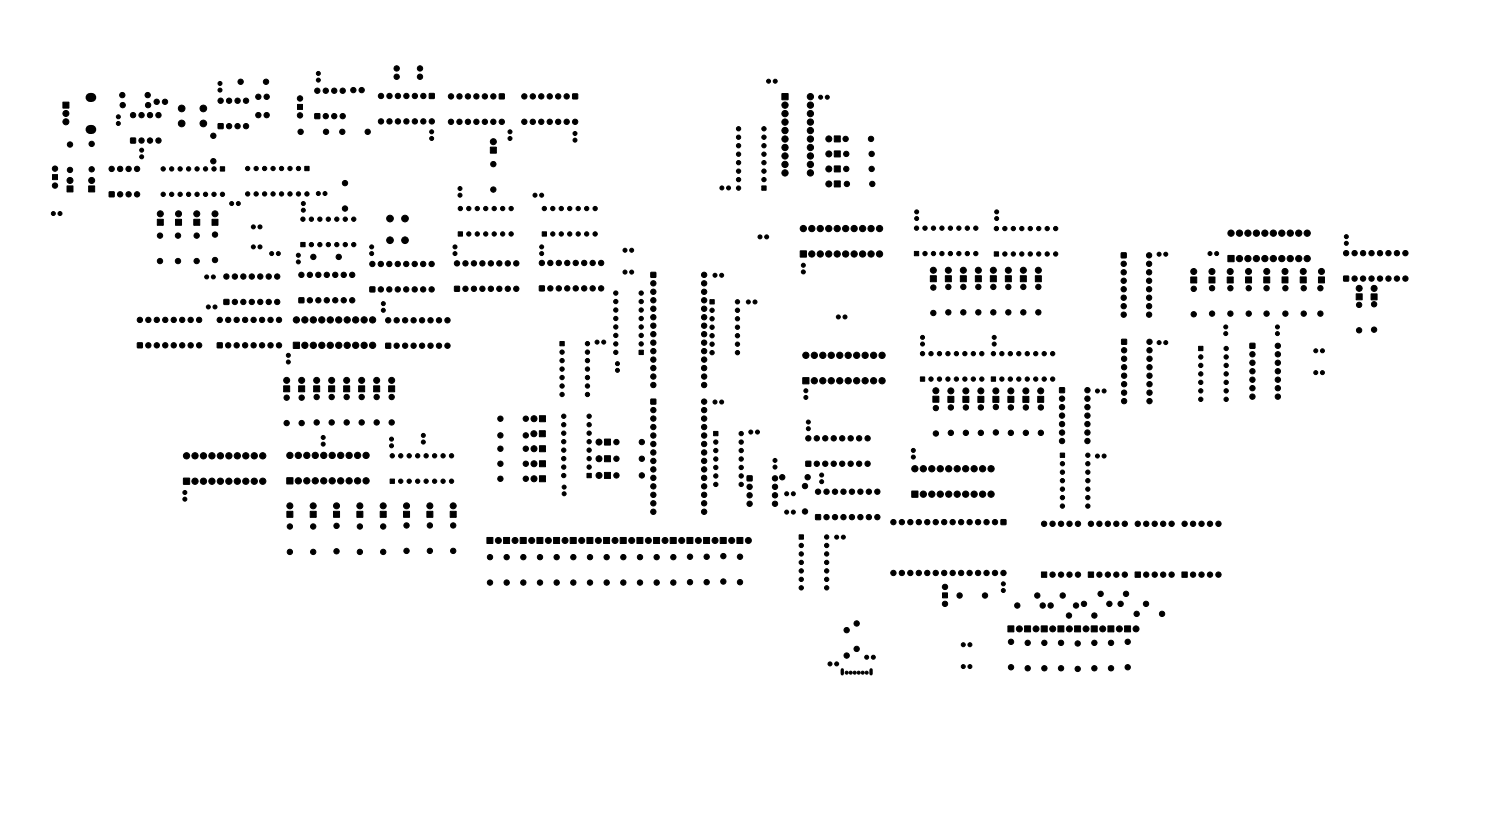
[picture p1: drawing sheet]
<svg xmlns="http://www.w3.org/2000/svg" width="450mm" height="250mm" viewBox="0 0 450 250" stroke-linecap="round" stroke-linejoin="round" font-family="sans-serif">
<g fill="#000" stroke="#000" stroke-width=".3">
<path d="M18.9 30.6h1.8v1.8h-1.8zM65.5 37.1h1.4v1.4h-1.4zM89.3 31.3h1.5v1.5h-1.5zM94.5 34.1h1.4v1.4h-1.4zM128.8 28h1.5v1.5h-1.5zM149.8 28.2h1.5v1.4h-1.5zM171.8 28.2h1.5v1.4h-1.5zM234.6 28.1h1.8v1.8h-1.8zM15.8 52.3h1.4v1.5h-1.4zM20.1 55.7h1.8v1.8h-1.8zM26.6 55.7h1.8v1.8h-1.8zM32.8 57.5h1.4v1.5h-1.4z"/>
<path d="M39.2 41.4h1.4v1.5h-1.4zM66.1 50h1.3v1.3h-1.3zM91.4 49.9h1.3v1.3h-1.3zM147.1 44.1h1.8v1.8h-1.8zM228.5 55.7h1.3v1.3h-1.3zM250.3 45.2h1.8v1.8h-1.8zM250.3 49.7h1.8v1.8h-1.8zM250.3 40.7h1.8v1.8h-1.8zM250.3 54.2h1.8v1.8h-1.8zM47.2 65.7h1.8v1.8h-1.8zM52.7 65.7h1.8v1.8h-1.8zM58.1 65.7h1.8v1.8h-1.8z"/>
<path d="M63.6 65.7h1.8v1.8h-1.8zM90.2 72.7h1.3v1.3h-1.3zM137.5 69.5h1.2v1.3h-1.2zM162.7 69.5h1.2v1.3h-1.2zM240.1 75.2h1.8v1.8h-1.8zM274.3 75.4h1.3v1.3h-1.3zM298.3 75.5h1.3v1.3h-1.3zM336.4 75.8h1.4v1.5h-1.4zM368.4 76.6h1.8v1.8h-1.8zM67.2 89.8h1.4v1.4h-1.4zM89.7 89.3h1.4v1.4h-1.4zM111 86h1.4v1.5h-1.4z"/>
<path d="M136.4 85.8h1.4v1.5h-1.4zM161.8 85.7h1.5v1.5h-1.5zM195.3 81.7h1.4v1.4h-1.4zM213 89.8h1.3v1.3h-1.3zM279.1 82.7h1.8v1.8h-1.8zM283.6 82.7h1.8v1.8h-1.8zM288.1 82.7h1.8v1.8h-1.8zM292.6 82.7h1.8v1.8h-1.8zM297.1 82.7h1.8v1.8h-1.8zM301.6 82.7h1.8v1.8h-1.8zM306.1 82.7h1.8v1.8h-1.8zM310.6 82.7h1.8v1.8h-1.8z"/>
<path d="M357.2 83h1.8v1.8h-1.8zM362.7 83h1.8v1.8h-1.8zM368.2 83h1.8v1.8h-1.8zM373.7 83h1.8v1.8h-1.8zM379.1 83h1.8v1.8h-1.8zM384.6 83h1.8v1.8h-1.8zM390.1 83h1.8v1.8h-1.8zM395.5 83h1.8v1.8h-1.8zM403.1 82.8h1.5v1.4h-1.5zM406.9 88.1h1.8v1.8h-1.8zM411.3 88.1h1.8v1.8h-1.8zM41.2 102.8h1.5v1.4h-1.5z"/>
<path d="M65.2 102.8h1.4v1.4h-1.4zM85.1 115.7h1.8v1.8h-1.8zM88 102.6h1.8v1.8h-1.8zM89.6 115.7h1.8v1.8h-1.8zM94.1 115.7h1.8v1.8h-1.8zM98.6 115.7h1.8v1.8h-1.8zM103.1 115.7h1.8v1.8h-1.8zM107.6 115.7h1.8v1.8h-1.8zM112.1 115.7h1.8v1.8h-1.8zM115.7 102.9h1.5v1.5h-1.5zM116.6 115.7h1.8v1.8h-1.8zM168 102.4h1.3v1.3h-1.3z"/>
<path d="M191.7 105h1.3v1.3h-1.3zM195.3 119.7h1.4v1.4h-1.4zM240.8 113.2h1.9v1.8h-1.9zM276.1 113h1.3v1.3h-1.3zM297.4 113h1.3v1.3h-1.3zM317.9 116.2h1.4v1.5h-1.4zM336.5 101.7h1.5v1.5h-1.5zM359.6 103.8h1.3v1.3h-1.3zM375 102.9h1.5v1.5h-1.5zM161.8 129.1h1.8v1.8h-1.8zM161.8 138.1h1.8v1.8h-1.8zM161.8 124.6h1.8v1.8h-1.8z"/>
<path d="M161.8 133.6h1.8v1.8h-1.8zM181.3 131.6h1.8v1.8h-1.8zM181.3 136.6h1.8v1.8h-1.8zM214.1 129.3h1.3v1.3h-1.3zM241.8 138.3h1.4v1.4h-1.4zM279.9 118.8h1.8v1.8h-1.8zM284.4 118.8h1.8v1.8h-1.8zM288.9 118.8h1.8v1.8h-1.8zM293.4 118.8h1.8v1.8h-1.8zM297.9 118.8h1.8v1.8h-1.8zM302.4 118.8h1.8v1.8h-1.8zM306.9 118.8h1.8v1.8h-1.8z"/>
<path d="M311.3 118.8h1.8v1.8h-1.8zM318.1 135.8h1.3v1.3h-1.3zM55 143.3h1.9v1.9h-1.9zM86 143.2h1.9v1.8h-1.9zM86.1 153.3h1.8v1.8h-1.8zM93.1 153.3h1.8v1.8h-1.8zM100.1 153.3h1.8v1.8h-1.8zM107.1 153.3h1.8v1.8h-1.8zM114.1 153.3h1.8v1.8h-1.8zM117 143.6h1.3v1.3h-1.3zM121.1 153.3h1.8v1.8h-1.8zM128.1 153.3h1.8v1.8h-1.8z"/>
<path d="M135.1 153.3h1.8v1.8h-1.8zM161.8 142.6h1.8v1.8h-1.8zM176.1 141.9h1.3v1.3h-1.3zM181.3 141.6h1.8v1.8h-1.8zM224.2 142.7h1.4v1.4h-1.4zM244.7 154.3h1.4v1.4h-1.4zM273.5 147.2h1.9v1.8h-1.9zM300.3 155.8h1.5v1.4h-1.5zM146.1 161.1h1.8v1.8h-1.8zM151.1 161.1h1.8v1.8h-1.8zM156.1 161.1h1.8v1.8h-1.8zM161.1 161.1h1.8v1.8h-1.8z"/>
<path d="M166.1 161.1h1.8v1.8h-1.8zM171.1 161.1h1.8v1.8h-1.8zM176.1 161.1h1.8v1.8h-1.8zM181.1 161.1h1.8v1.8h-1.8zM186.1 161.1h1.8v1.8h-1.8zM191.1 161.1h1.8v1.8h-1.8zM196.1 161.1h1.8v1.8h-1.8zM201.1 161.1h1.8v1.8h-1.8zM206.1 161.1h1.8v1.8h-1.8zM211.1 161.1h1.8v1.8h-1.8zM216.1 161.1h1.8v1.8h-1.8zM221.1 161.1h1.8v1.8h-1.8z"/>
<path d="M239.7 160.3h1.3v1.3h-1.3zM282.7 177.7h1.5v1.5h-1.5zM312.4 171.5h1.6v1.6h-1.6zM326.5 171.5h1.6v1.6h-1.6zM340.5 171.5h1.6v1.6h-1.6zM354.6 171.5h1.6v1.6h-1.6zM302.4 187.6h1.8v1.8h-1.8zM307.4 187.6h1.8v1.8h-1.8zM312.4 187.6h1.8v1.8h-1.8zM317.4 187.6h1.8v1.8h-1.8zM322.4 187.6h1.8v1.8h-1.8zM327.4 187.6h1.8v1.8h-1.8z"/>
<path d="M332.4 187.6h1.8v1.8h-1.8zM337.4 187.6h1.8v1.8h-1.8z"/>
<circle cx="19.8" cy="34" r=".9"/>
<circle cx="19.8" cy="36.5" r=".9"/>
<circle cx="35.5" cy="37" r=".6"/>
<circle cx="35.5" cy="35" r=".6"/>
<circle cx="36.7" cy="28.5" r=".8"/>
<circle cx="36.8" cy="31.5" r=".8"/>
<circle cx="39.9" cy="34.5" r=".8"/>
<circle cx="42.5" cy="34.5" r=".8"/>
<circle cx="44.3" cy="28.5" r=".8"/>
<circle cx="44.4" cy="31.5" r=".8"/>
<circle cx="45" cy="34.5" r=".8"/>
<circle cx="47" cy="30.5" r=".8"/>
<circle cx="47.5" cy="34.5" r=".8"/>
<circle cx="49.5" cy="30.5" r=".8"/>
<circle cx="54.5" cy="32.5" r="1"/>
<circle cx="54.5" cy="37" r="1"/>
<circle cx="61" cy="32.5" r="1"/>
<circle cx="61" cy="37" r="1"/>
<circle cx="66" cy="27" r=".6"/>
<circle cx="66" cy="25" r=".6"/>
<circle cx="66.2" cy="30.2" r=".8"/>
<circle cx="68.7" cy="30.2" r=".8"/>
<circle cx="68.7" cy="37.8" r=".8"/>
<circle cx="71.3" cy="30.2" r=".8"/>
<circle cx="71.3" cy="37.8" r=".8"/>
<circle cx="72.2" cy="24.5" r=".8"/>
<circle cx="73.8" cy="37.8" r=".8"/>
<circle cx="73.8" cy="30.2" r=".8"/>
<circle cx="77.5" cy="29" r=".8"/>
<circle cx="77.5" cy="34.5" r=".8"/>
<circle cx="79.8" cy="24.5" r=".8"/>
<circle cx="80" cy="29" r=".8"/>
<circle cx="80" cy="34.5" r=".8"/>
<circle cx="90" cy="34.6" r=".8"/>
<circle cx="90" cy="29.5" r=".8"/>
<circle cx="90.2" cy="39.5" r=".8"/>
<circle cx="95.2" cy="27.2" r=".8"/>
<circle cx="95.5" cy="22" r=".6"/>
<circle cx="95.5" cy="24" r=".6"/>
<circle cx="97.7" cy="27.2" r=".8"/>
<circle cx="97.7" cy="34.8" r=".8"/>
<circle cx="97.8" cy="39.5" r=".8"/>
<circle cx="100.3" cy="27.2" r=".8"/>
<circle cx="100.3" cy="34.8" r=".8"/>
<circle cx="102.7" cy="39.5" r=".8"/>
<circle cx="102.8" cy="27.2" r=".8"/>
<circle cx="102.8" cy="34.8" r=".8"/>
<circle cx="106" cy="27" r=".8"/>
<circle cx="108.5" cy="27" r=".8"/>
<circle cx="110.3" cy="39.5" r=".8"/>
<circle cx="114.3" cy="36.4" r=".8"/>
<circle cx="114.3" cy="28.8" r=".8"/>
<circle cx="116.8" cy="36.4" r=".8"/>
<circle cx="116.8" cy="28.8" r=".8"/>
<circle cx="119" cy="23" r=".8"/>
<circle cx="119" cy="20.5" r=".8"/>
<circle cx="119.4" cy="36.4" r=".8"/>
<circle cx="119.4" cy="28.8" r=".8"/>
<circle cx="121.9" cy="36.4" r=".8"/>
<circle cx="121.9" cy="28.8" r=".8"/>
<circle cx="124.5" cy="36.4" r=".8"/>
<circle cx="124.5" cy="28.8" r=".8"/>
<circle cx="126" cy="23" r=".8"/>
<circle cx="126" cy="20.5" r=".8"/>
<circle cx="127" cy="36.4" r=".8"/>
<circle cx="127" cy="28.8" r=".8"/>
<circle cx="129.5" cy="39.5" r=".6"/>
<circle cx="129.5" cy="36.4" r=".8"/>
<circle cx="135.3" cy="36.5" r=".8"/>
<circle cx="135.3" cy="28.9" r=".8"/>
<circle cx="137.8" cy="28.9" r=".8"/>
<circle cx="137.8" cy="36.5" r=".8"/>
<circle cx="140.4" cy="28.9" r=".8"/>
<circle cx="140.4" cy="36.5" r=".8"/>
<circle cx="142.9" cy="28.9" r=".8"/>
<circle cx="142.9" cy="36.5" r=".8"/>
<circle cx="145.5" cy="28.9" r=".8"/>
<circle cx="145.5" cy="36.5" r=".8"/>
<circle cx="148" cy="36.5" r=".8"/>
<circle cx="148" cy="28.9" r=".8"/>
<circle cx="150.5" cy="36.5" r=".8"/>
<circle cx="153" cy="39.5" r=".6"/>
<circle cx="157.3" cy="28.9" r=".8"/>
<circle cx="157.3" cy="36.5" r=".8"/>
<circle cx="159.8" cy="28.9" r=".8"/>
<circle cx="159.8" cy="36.5" r=".8"/>
<circle cx="162.4" cy="28.9" r=".8"/>
<circle cx="162.4" cy="36.5" r=".8"/>
<circle cx="164.9" cy="28.9" r=".8"/>
<circle cx="164.9" cy="36.5" r=".8"/>
<circle cx="167.5" cy="28.9" r=".8"/>
<circle cx="167.5" cy="36.5" r=".8"/>
<circle cx="170" cy="28.9" r=".8"/>
<circle cx="170" cy="36.5" r=".8"/>
<circle cx="172.5" cy="36.5" r=".8"/>
<circle cx="221.6" cy="38.6" r=".65"/>
<circle cx="229.2" cy="38.6" r=".65"/>
<circle cx="230.6" cy="24.3" r=".6"/>
<circle cx="232.6" cy="24.3" r=".6"/>
<circle cx="235.5" cy="31.5" r=".94"/>
<circle cx="235.5" cy="39.1" r=".94"/>
<circle cx="235.5" cy="34.1" r=".94"/>
<circle cx="235.5" cy="36.6" r=".94"/>
<circle cx="243.1" cy="36.6" r=".94"/>
<circle cx="243.1" cy="31.5" r=".94"/>
<circle cx="243.1" cy="39.1" r=".94"/>
<circle cx="243.1" cy="34.1" r=".94"/>
<circle cx="243.1" cy="29" r=".94"/>
<circle cx="246.2" cy="29.1" r=".6"/>
<circle cx="248.2" cy="29.1" r=".6"/>
<circle cx="16.5" cy="50.6" r=".8"/>
<circle cx="16.5" cy="55.6" r=".8"/>
<circle cx="21" cy="43.3" r=".8"/>
<circle cx="21" cy="50.9" r=".8"/>
<circle cx="21" cy="54.1" r=".9"/>
<circle cx="27.5" cy="54.1" r=".9"/>
<circle cx="27.5" cy="43.1" r=".8"/>
<circle cx="27.5" cy="50.8" r=".8"/>
<circle cx="33.5" cy="50.6" r=".8"/>
<circle cx="36" cy="50.6" r=".8"/>
<circle cx="36" cy="58.3" r=".8"/>
<circle cx="38.6" cy="50.6" r=".8"/>
<circle cx="38.6" cy="58.3" r=".8"/>
<circle cx="41.1" cy="58.3" r=".8"/>
<circle cx="41.1" cy="50.6" r=".8"/>
<circle cx="42.5" cy="42.1" r=".8"/>
<circle cx="42.5" cy="47" r=".6"/>
<circle cx="42.5" cy="45" r=".6"/>
<circle cx="45" cy="42.1" r=".8"/>
<circle cx="47.5" cy="42.1" r=".8"/>
<circle cx="49" cy="50.6" r=".65"/>
<circle cx="49" cy="58.3" r=".65"/>
<circle cx="51.5" cy="50.6" r=".65"/>
<circle cx="51.5" cy="58.3" r=".65"/>
<circle cx="54" cy="50.6" r=".65"/>
<circle cx="54" cy="58.3" r=".65"/>
<circle cx="56.6" cy="50.6" r=".65"/>
<circle cx="56.6" cy="58.3" r=".65"/>
<circle cx="59.1" cy="58.3" r=".65"/>
<circle cx="59.1" cy="50.6" r=".65"/>
<circle cx="61.7" cy="58.3" r=".65"/>
<circle cx="61.7" cy="50.6" r=".65"/>
<circle cx="64" cy="40.7" r=".8"/>
<circle cx="64" cy="48.3" r=".8"/>
<circle cx="64.2" cy="58.3" r=".65"/>
<circle cx="64.2" cy="50.6" r=".65"/>
<circle cx="66.7" cy="58.3" r=".65"/>
<circle cx="74.3" cy="50.5" r=".65"/>
<circle cx="74.3" cy="58.1" r=".65"/>
<circle cx="76.8" cy="50.5" r=".65"/>
<circle cx="76.8" cy="58.1" r=".65"/>
<circle cx="79.4" cy="50.5" r=".65"/>
<circle cx="79.4" cy="58.1" r=".65"/>
<circle cx="81.9" cy="50.5" r=".65"/>
<circle cx="81.9" cy="58.1" r=".65"/>
<circle cx="84.5" cy="58.1" r=".65"/>
<circle cx="84.5" cy="50.5" r=".65"/>
<circle cx="87" cy="50.5" r=".65"/>
<circle cx="87" cy="58.1" r=".65"/>
<circle cx="89.5" cy="58.1" r=".65"/>
<circle cx="89.5" cy="50.5" r=".65"/>
<circle cx="92.1" cy="58.1" r=".65"/>
<circle cx="95.5" cy="58" r=".6"/>
<circle cx="97.5" cy="58" r=".6"/>
<circle cx="103.5" cy="54.9" r=".8"/>
<circle cx="129.5" cy="41.5" r=".6"/>
<circle cx="138" cy="56.5" r=".6"/>
<circle cx="138" cy="58.5" r=".6"/>
<circle cx="148" cy="42.5" r=".9"/>
<circle cx="148" cy="49.2" r=".8"/>
<circle cx="148" cy="56.8" r=".8"/>
<circle cx="153" cy="41.5" r=".6"/>
<circle cx="160.5" cy="58.5" r=".6"/>
<circle cx="162.5" cy="58.5" r=".6"/>
<circle cx="172.5" cy="42" r=".6"/>
<circle cx="172.5" cy="40" r=".6"/>
<circle cx="216.6" cy="56.3" r=".6"/>
<circle cx="218.6" cy="56.3" r=".6"/>
<circle cx="221.6" cy="41.1" r=".65"/>
<circle cx="221.6" cy="48.8" r=".65"/>
<circle cx="221.6" cy="51.3" r=".65"/>
<circle cx="221.6" cy="53.8" r=".65"/>
<circle cx="221.6" cy="56.4" r=".65"/>
<circle cx="221.6" cy="43.7" r=".65"/>
<circle cx="221.6" cy="46.2" r=".65"/>
<circle cx="229.2" cy="53.8" r=".65"/>
<circle cx="229.2" cy="51.3" r=".65"/>
<circle cx="229.2" cy="48.8" r=".65"/>
<circle cx="229.2" cy="46.2" r=".65"/>
<circle cx="229.2" cy="43.7" r=".65"/>
<circle cx="229.2" cy="41.1" r=".65"/>
<circle cx="235.5" cy="49.3" r=".94"/>
<circle cx="235.5" cy="51.8" r=".94"/>
<circle cx="235.5" cy="46.8" r=".94"/>
<circle cx="235.5" cy="44.2" r=".94"/>
<circle cx="235.5" cy="41.7" r=".94"/>
<circle cx="243.1" cy="46.8" r=".94"/>
<circle cx="243.1" cy="44.2" r=".94"/>
<circle cx="243.1" cy="51.8" r=".94"/>
<circle cx="243.1" cy="49.3" r=".94"/>
<circle cx="243.1" cy="41.7" r=".94"/>
<circle cx="248.6" cy="41.6" r=".9"/>
<circle cx="248.6" cy="50.6" r=".9"/>
<circle cx="248.6" cy="55.1" r=".9"/>
<circle cx="248.6" cy="46.1" r=".9"/>
<circle cx="253.7" cy="41.6" r=".8"/>
<circle cx="253.9" cy="46.1" r=".8"/>
<circle cx="253.9" cy="50.6" r=".8"/>
<circle cx="254.1" cy="55.1" r=".8"/>
<circle cx="261.3" cy="41.6" r=".8"/>
<circle cx="261.5" cy="46.1" r=".8"/>
<circle cx="261.5" cy="50.6" r=".8"/>
<circle cx="261.7" cy="55.1" r=".8"/>
<circle cx="16" cy="64" r=".6"/>
<circle cx="18" cy="64" r=".6"/>
<circle cx="48" cy="78.3" r=".8"/>
<circle cx="48" cy="70.6" r=".8"/>
<circle cx="48.1" cy="64.1" r=".9"/>
<circle cx="53.4" cy="70.6" r=".8"/>
<circle cx="53.4" cy="78.3" r=".8"/>
<circle cx="53.6" cy="64.1" r=".9"/>
<circle cx="59" cy="70.6" r=".8"/>
<circle cx="59" cy="78.3" r=".8"/>
<circle cx="59" cy="64.1" r=".9"/>
<circle cx="64.5" cy="70.3" r=".8"/>
<circle cx="64.5" cy="77.9" r=".8"/>
<circle cx="64.5" cy="64.1" r=".9"/>
<circle cx="69.5" cy="61" r=".6"/>
<circle cx="71.5" cy="61" r=".6"/>
<circle cx="76" cy="74" r=".6"/>
<circle cx="76" cy="68" r=".6"/>
<circle cx="78" cy="74" r=".6"/>
<circle cx="78" cy="68" r=".6"/>
<circle cx="81.5" cy="76" r=".6"/>
<circle cx="83.5" cy="76" r=".6"/>
<circle cx="89.5" cy="76.5" r=".6"/>
<circle cx="89.5" cy="78.5" r=".6"/>
<circle cx="90.9" cy="65.7" r=".65"/>
<circle cx="91" cy="63" r=".6"/>
<circle cx="91" cy="61" r=".6"/>
<circle cx="93.4" cy="65.7" r=".65"/>
<circle cx="93.4" cy="73.3" r=".65"/>
<circle cx="94" cy="77" r=".8"/>
<circle cx="96" cy="73.3" r=".65"/>
<circle cx="96" cy="65.7" r=".65"/>
<circle cx="98.5" cy="65.7" r=".65"/>
<circle cx="98.5" cy="73.3" r=".65"/>
<circle cx="101" cy="65.7" r=".65"/>
<circle cx="101" cy="73.3" r=".65"/>
<circle cx="101.6" cy="77" r=".8"/>
<circle cx="103.5" cy="62.5" r=".8"/>
<circle cx="103.6" cy="65.7" r=".65"/>
<circle cx="103.6" cy="73.3" r=".65"/>
<circle cx="106.1" cy="65.7" r=".65"/>
<circle cx="106.1" cy="73.3" r=".65"/>
<circle cx="111.5" cy="76" r=".6"/>
<circle cx="111.5" cy="74" r=".6"/>
<circle cx="111.7" cy="79.1" r=".8"/>
<circle cx="114.3" cy="79.1" r=".8"/>
<circle cx="116.8" cy="79.1" r=".8"/>
<circle cx="117" cy="65.5" r="1"/>
<circle cx="117" cy="72" r="1"/>
<circle cx="119.3" cy="79.1" r=".8"/>
<circle cx="121.5" cy="65.5" r="1"/>
<circle cx="121.5" cy="72" r="1"/>
<circle cx="121.9" cy="79.1" r=".8"/>
<circle cx="124.4" cy="79.1" r=".8"/>
<circle cx="127" cy="79.1" r=".8"/>
<circle cx="129.5" cy="79.1" r=".8"/>
<circle cx="136.5" cy="74" r=".6"/>
<circle cx="136.5" cy="76" r=".6"/>
<circle cx="137.1" cy="78.9" r=".8"/>
<circle cx="138.1" cy="62.5" r=".65"/>
<circle cx="139.6" cy="78.9" r=".8"/>
<circle cx="140.6" cy="70.1" r=".65"/>
<circle cx="140.6" cy="62.5" r=".65"/>
<circle cx="142.2" cy="78.9" r=".8"/>
<circle cx="143.2" cy="70.1" r=".65"/>
<circle cx="143.2" cy="62.5" r=".65"/>
<circle cx="144.7" cy="78.9" r=".8"/>
<circle cx="145.7" cy="62.5" r=".65"/>
<circle cx="145.7" cy="70.1" r=".65"/>
<circle cx="147.3" cy="78.9" r=".8"/>
<circle cx="148.3" cy="62.5" r=".65"/>
<circle cx="148.3" cy="70.1" r=".65"/>
<circle cx="149.8" cy="78.9" r=".8"/>
<circle cx="150.8" cy="62.5" r=".65"/>
<circle cx="150.8" cy="70.1" r=".65"/>
<circle cx="152.3" cy="78.9" r=".8"/>
<circle cx="153.3" cy="70.1" r=".65"/>
<circle cx="153.3" cy="62.5" r=".65"/>
<circle cx="154.9" cy="78.9" r=".8"/>
<circle cx="162.5" cy="76" r=".6"/>
<circle cx="162.5" cy="74" r=".6"/>
<circle cx="162.6" cy="78.8" r=".8"/>
<circle cx="163.3" cy="62.5" r=".65"/>
<circle cx="165.1" cy="78.8" r=".8"/>
<circle cx="165.8" cy="70.1" r=".65"/>
<circle cx="165.8" cy="62.5" r=".65"/>
<circle cx="167.6" cy="78.8" r=".8"/>
<circle cx="168.4" cy="62.5" r=".65"/>
<circle cx="168.4" cy="70.1" r=".65"/>
<circle cx="170.2" cy="78.8" r=".8"/>
<circle cx="170.9" cy="62.5" r=".65"/>
<circle cx="170.9" cy="70.1" r=".65"/>
<circle cx="172.7" cy="78.8" r=".8"/>
<circle cx="173.5" cy="70.1" r=".65"/>
<circle cx="173.5" cy="62.5" r=".65"/>
<circle cx="175.3" cy="78.8" r=".8"/>
<circle cx="176" cy="62.5" r=".65"/>
<circle cx="176" cy="70.1" r=".65"/>
<circle cx="177.8" cy="78.8" r=".8"/>
<circle cx="178.5" cy="62.5" r=".65"/>
<circle cx="178.5" cy="70.1" r=".65"/>
<circle cx="180.3" cy="78.8" r=".8"/>
<circle cx="187.5" cy="75" r=".6"/>
<circle cx="189.5" cy="75" r=".6"/>
<circle cx="228" cy="71" r=".6"/>
<circle cx="230" cy="71" r=".6"/>
<circle cx="241" cy="68.5" r=".94"/>
<circle cx="241" cy="79.5" r=".6"/>
<circle cx="243.5" cy="76.1" r=".94"/>
<circle cx="243.5" cy="68.5" r=".94"/>
<circle cx="246.1" cy="68.5" r=".94"/>
<circle cx="246.1" cy="76.1" r=".94"/>
<circle cx="248.6" cy="68.5" r=".94"/>
<circle cx="248.6" cy="76.1" r=".94"/>
<circle cx="251.2" cy="68.5" r=".94"/>
<circle cx="251.2" cy="76.1" r=".94"/>
<circle cx="253.7" cy="76.1" r=".94"/>
<circle cx="253.7" cy="68.5" r=".94"/>
<circle cx="256.2" cy="68.5" r=".94"/>
<circle cx="256.2" cy="76.1" r=".94"/>
<circle cx="258.8" cy="76.1" r=".94"/>
<circle cx="258.8" cy="68.5" r=".94"/>
<circle cx="261.3" cy="76.1" r=".94"/>
<circle cx="261.3" cy="68.5" r=".94"/>
<circle cx="263.9" cy="76.1" r=".94"/>
<circle cx="263.9" cy="68.5" r=".94"/>
<circle cx="275" cy="68.4" r=".65"/>
<circle cx="275" cy="65.5" r=".6"/>
<circle cx="275" cy="63.5" r=".6"/>
<circle cx="277.5" cy="76" r=".65"/>
<circle cx="277.5" cy="68.4" r=".65"/>
<circle cx="280" cy="76" r=".65"/>
<circle cx="280" cy="68.4" r=".65"/>
<circle cx="282.6" cy="76" r=".65"/>
<circle cx="282.6" cy="68.4" r=".65"/>
<circle cx="285.1" cy="76" r=".65"/>
<circle cx="285.1" cy="68.4" r=".65"/>
<circle cx="287.7" cy="76" r=".65"/>
<circle cx="287.7" cy="68.4" r=".65"/>
<circle cx="290.2" cy="68.4" r=".65"/>
<circle cx="290.2" cy="76" r=".65"/>
<circle cx="292.7" cy="68.4" r=".65"/>
<circle cx="292.7" cy="76" r=".65"/>
<circle cx="298.9" cy="68.5" r=".65"/>
<circle cx="299" cy="65.5" r=".6"/>
<circle cx="299" cy="63.5" r=".6"/>
<circle cx="301.5" cy="76.1" r=".65"/>
<circle cx="301.5" cy="68.5" r=".65"/>
<circle cx="304" cy="76.1" r=".65"/>
<circle cx="304" cy="68.5" r=".65"/>
<circle cx="306.5" cy="76.1" r=".65"/>
<circle cx="306.5" cy="68.5" r=".65"/>
<circle cx="309.1" cy="76.1" r=".65"/>
<circle cx="309.1" cy="68.5" r=".65"/>
<circle cx="311.6" cy="76.1" r=".65"/>
<circle cx="311.6" cy="68.5" r=".65"/>
<circle cx="314.2" cy="76.1" r=".65"/>
<circle cx="314.2" cy="68.5" r=".65"/>
<circle cx="316.7" cy="68.5" r=".65"/>
<circle cx="316.7" cy="76.1" r=".65"/>
<circle cx="337.1" cy="79.1" r=".8"/>
<circle cx="344.7" cy="79.1" r=".8"/>
<circle cx="344.7" cy="76.5" r=".8"/>
<circle cx="347.7" cy="76.2" r=".6"/>
<circle cx="349.7" cy="76.2" r=".6"/>
<circle cx="363" cy="76" r=".6"/>
<circle cx="365" cy="76" r=".6"/>
<circle cx="369.3" cy="69.9" r=".94"/>
<circle cx="371.8" cy="69.9" r=".94"/>
<circle cx="371.8" cy="77.5" r=".94"/>
<circle cx="374.4" cy="77.5" r=".94"/>
<circle cx="374.4" cy="69.9" r=".94"/>
<circle cx="376.9" cy="69.9" r=".94"/>
<circle cx="376.9" cy="77.5" r=".94"/>
<circle cx="379.5" cy="69.9" r=".94"/>
<circle cx="379.5" cy="77.5" r=".94"/>
<circle cx="382" cy="77.5" r=".94"/>
<circle cx="382" cy="69.9" r=".94"/>
<circle cx="384.5" cy="69.9" r=".94"/>
<circle cx="384.5" cy="77.5" r=".94"/>
<circle cx="387.1" cy="77.5" r=".94"/>
<circle cx="387.1" cy="69.9" r=".94"/>
<circle cx="389.6" cy="69.9" r=".94"/>
<circle cx="389.6" cy="77.5" r=".94"/>
<circle cx="392.2" cy="69.9" r=".94"/>
<circle cx="392.2" cy="77.5" r=".94"/>
<circle cx="403.8" cy="75.9" r=".8"/>
<circle cx="403.9" cy="72.9" r=".6"/>
<circle cx="403.9" cy="70.9" r=".6"/>
<circle cx="406.4" cy="75.9" r=".8"/>
<circle cx="408.9" cy="75.9" r=".8"/>
<circle cx="411.5" cy="75.9" r=".8"/>
<circle cx="414" cy="75.9" r=".8"/>
<circle cx="416.5" cy="75.9" r=".8"/>
<circle cx="419.1" cy="75.9" r=".8"/>
<circle cx="421.6" cy="75.9" r=".8"/>
<circle cx="42" cy="95.9" r=".8"/>
<circle cx="44.5" cy="95.9" r=".8"/>
<circle cx="47" cy="95.9" r=".8"/>
<circle cx="49.6" cy="95.9" r=".8"/>
<circle cx="52.1" cy="95.9" r=".8"/>
<circle cx="54.7" cy="95.9" r=".8"/>
<circle cx="57.2" cy="95.9" r=".8"/>
<circle cx="59.7" cy="95.9" r=".8"/>
<circle cx="62" cy="83" r=".6"/>
<circle cx="62.5" cy="92" r=".6"/>
<circle cx="64" cy="83" r=".6"/>
<circle cx="64.5" cy="92" r=".6"/>
<circle cx="65.9" cy="95.9" r=".8"/>
<circle cx="67.9" cy="82.9" r=".8"/>
<circle cx="68.5" cy="95.9" r=".8"/>
<circle cx="70.5" cy="90.5" r=".8"/>
<circle cx="70.5" cy="82.9" r=".8"/>
<circle cx="71" cy="95.9" r=".8"/>
<circle cx="73" cy="90.5" r=".8"/>
<circle cx="73" cy="82.9" r=".8"/>
<circle cx="73.5" cy="95.9" r=".8"/>
<circle cx="75.5" cy="90.5" r=".8"/>
<circle cx="75.5" cy="82.9" r=".8"/>
<circle cx="76.1" cy="95.9" r=".8"/>
<circle cx="78.1" cy="90.5" r=".8"/>
<circle cx="78.1" cy="82.9" r=".8"/>
<circle cx="78.6" cy="95.9" r=".8"/>
<circle cx="80.6" cy="90.5" r=".8"/>
<circle cx="80.6" cy="82.9" r=".8"/>
<circle cx="81.2" cy="95.9" r=".8"/>
<circle cx="83.2" cy="90.5" r=".8"/>
<circle cx="83.2" cy="82.9" r=".8"/>
<circle cx="83.7" cy="95.9" r=".8"/>
<circle cx="88.9" cy="95.9" r=".94"/>
<circle cx="90.4" cy="82.4" r=".8"/>
<circle cx="91.5" cy="95.9" r=".94"/>
<circle cx="93" cy="90" r=".8"/>
<circle cx="93" cy="82.4" r=".8"/>
<circle cx="94" cy="95.9" r=".94"/>
<circle cx="95.5" cy="90" r=".8"/>
<circle cx="95.5" cy="82.4" r=".8"/>
<circle cx="96.5" cy="95.9" r=".94"/>
<circle cx="98" cy="90" r=".8"/>
<circle cx="98" cy="82.4" r=".8"/>
<circle cx="99.1" cy="95.9" r=".94"/>
<circle cx="100.6" cy="90" r=".8"/>
<circle cx="100.6" cy="82.4" r=".8"/>
<circle cx="101.6" cy="95.9" r=".94"/>
<circle cx="103.1" cy="90" r=".8"/>
<circle cx="103.1" cy="82.4" r=".8"/>
<circle cx="104.2" cy="95.9" r=".94"/>
<circle cx="105.7" cy="90" r=".8"/>
<circle cx="105.7" cy="82.4" r=".8"/>
<circle cx="106.7" cy="95.9" r=".94"/>
<circle cx="109.2" cy="95.9" r=".94"/>
<circle cx="111.8" cy="95.9" r=".94"/>
<circle cx="114.3" cy="86.8" r=".8"/>
<circle cx="115" cy="93" r=".6"/>
<circle cx="115" cy="91" r=".6"/>
<circle cx="116.5" cy="96" r=".8"/>
<circle cx="116.8" cy="86.8" r=".8"/>
<circle cx="119" cy="96" r=".8"/>
<circle cx="119.3" cy="86.8" r=".8"/>
<circle cx="121.5" cy="96" r=".8"/>
<circle cx="121.9" cy="86.8" r=".8"/>
<circle cx="124.1" cy="96" r=".8"/>
<circle cx="124.4" cy="86.8" r=".8"/>
<circle cx="126.6" cy="96" r=".8"/>
<circle cx="127" cy="86.8" r=".8"/>
<circle cx="129.2" cy="96" r=".8"/>
<circle cx="129.5" cy="86.8" r=".8"/>
<circle cx="131.7" cy="96" r=".8"/>
<circle cx="134.2" cy="96" r=".8"/>
<circle cx="139.6" cy="86.6" r=".8"/>
<circle cx="142.2" cy="86.6" r=".8"/>
<circle cx="144.7" cy="86.6" r=".8"/>
<circle cx="147.3" cy="86.6" r=".8"/>
<circle cx="149.8" cy="86.6" r=".8"/>
<circle cx="152.3" cy="86.6" r=".8"/>
<circle cx="154.9" cy="86.6" r=".8"/>
<circle cx="165.1" cy="86.4" r=".8"/>
<circle cx="167.6" cy="86.4" r=".8"/>
<circle cx="170.2" cy="86.4" r=".8"/>
<circle cx="172.7" cy="86.4" r=".8"/>
<circle cx="175.3" cy="86.4" r=".8"/>
<circle cx="177.8" cy="86.4" r=".8"/>
<circle cx="180.3" cy="86.4" r=".8"/>
<circle cx="184.7" cy="95.5" r=".65"/>
<circle cx="184.7" cy="92.9" r=".65"/>
<circle cx="184.7" cy="98" r=".65"/>
<circle cx="184.7" cy="87.9" r=".65"/>
<circle cx="184.7" cy="90.4" r=".65"/>
<circle cx="187.5" cy="81.6" r=".6"/>
<circle cx="189.5" cy="81.6" r=".6"/>
<circle cx="192.4" cy="95.5" r=".65"/>
<circle cx="192.4" cy="92.9" r=".65"/>
<circle cx="192.4" cy="87.9" r=".65"/>
<circle cx="192.4" cy="90.4" r=".65"/>
<circle cx="192.4" cy="98" r=".65"/>
<circle cx="196" cy="92.6" r=".8"/>
<circle cx="196" cy="87.5" r=".8"/>
<circle cx="196" cy="90" r=".8"/>
<circle cx="196" cy="95.1" r=".8"/>
<circle cx="196" cy="84.9" r=".8"/>
<circle cx="196" cy="97.6" r=".8"/>
<circle cx="211.2" cy="84.9" r=".8"/>
<circle cx="211.2" cy="92.6" r=".8"/>
<circle cx="211.2" cy="90" r=".8"/>
<circle cx="211.2" cy="87.5" r=".8"/>
<circle cx="211.2" cy="97.6" r=".8"/>
<circle cx="211.2" cy="95.1" r=".8"/>
<circle cx="211.2" cy="82.4" r=".8"/>
<circle cx="213.6" cy="95.6" r=".65"/>
<circle cx="213.6" cy="93" r=".65"/>
<circle cx="213.6" cy="98.1" r=".65"/>
<circle cx="214.5" cy="82.5" r=".6"/>
<circle cx="216.5" cy="82.5" r=".6"/>
<circle cx="221.2" cy="90.5" r=".65"/>
<circle cx="221.2" cy="98.1" r=".65"/>
<circle cx="221.2" cy="95.6" r=".65"/>
<circle cx="221.2" cy="93" r=".65"/>
<circle cx="224.5" cy="90.5" r=".6"/>
<circle cx="226.5" cy="90.5" r=".6"/>
<circle cx="241" cy="81.5" r=".6"/>
<circle cx="251.5" cy="95" r=".6"/>
<circle cx="253.5" cy="95" r=".6"/>
<circle cx="280" cy="86.2" r=".8"/>
<circle cx="280" cy="93.8" r=".8"/>
<circle cx="280" cy="81" r=".9"/>
<circle cx="284.5" cy="86" r=".8"/>
<circle cx="284.5" cy="93.6" r=".8"/>
<circle cx="284.5" cy="81" r=".9"/>
<circle cx="289" cy="81" r=".9"/>
<circle cx="289" cy="86" r=".8"/>
<circle cx="289" cy="93.6" r=".8"/>
<circle cx="293.5" cy="93.6" r=".8"/>
<circle cx="293.5" cy="86" r=".8"/>
<circle cx="293.5" cy="81" r=".9"/>
<circle cx="298" cy="93.6" r=".8"/>
<circle cx="298" cy="86" r=".8"/>
<circle cx="298" cy="81" r=".9"/>
<circle cx="302.5" cy="81" r=".9"/>
<circle cx="302.5" cy="86" r=".8"/>
<circle cx="302.5" cy="93.6" r=".8"/>
<circle cx="307" cy="93.6" r=".8"/>
<circle cx="307" cy="86" r=".8"/>
<circle cx="307" cy="81" r=".9"/>
<circle cx="311.5" cy="81" r=".9"/>
<circle cx="311.5" cy="86" r=".8"/>
<circle cx="311.5" cy="93.6" r=".8"/>
<circle cx="337.1" cy="91.8" r=".8"/>
<circle cx="337.1" cy="89.2" r=".8"/>
<circle cx="337.1" cy="94.3" r=".8"/>
<circle cx="337.1" cy="86.7" r=".8"/>
<circle cx="337.1" cy="84.2" r=".8"/>
<circle cx="337.1" cy="81.6" r=".8"/>
<circle cx="344.7" cy="91.8" r=".8"/>
<circle cx="344.7" cy="94.3" r=".8"/>
<circle cx="344.7" cy="84.2" r=".8"/>
<circle cx="344.7" cy="89.2" r=".8"/>
<circle cx="344.7" cy="86.7" r=".8"/>
<circle cx="344.7" cy="81.6" r=".8"/>
<circle cx="358.1" cy="94.2" r=".8"/>
<circle cx="358.1" cy="86.6" r=".8"/>
<circle cx="358.1" cy="81.4" r=".9"/>
<circle cx="363.6" cy="81.4" r=".9"/>
<circle cx="363.6" cy="86.4" r=".8"/>
<circle cx="363.6" cy="94" r=".8"/>
<circle cx="367.7" cy="98" r=".6"/>
<circle cx="369.1" cy="81.4" r=".9"/>
<circle cx="369.1" cy="86.4" r=".8"/>
<circle cx="369.1" cy="94" r=".8"/>
<circle cx="374.6" cy="81.4" r=".9"/>
<circle cx="374.6" cy="86.4" r=".8"/>
<circle cx="374.6" cy="94" r=".8"/>
<circle cx="380" cy="94" r=".8"/>
<circle cx="380" cy="86.4" r=".8"/>
<circle cx="380" cy="81.4" r=".9"/>
<circle cx="383.2" cy="98" r=".6"/>
<circle cx="385.5" cy="81.4" r=".9"/>
<circle cx="385.6" cy="94" r=".8"/>
<circle cx="385.6" cy="86.4" r=".8"/>
<circle cx="391" cy="81.4" r=".9"/>
<circle cx="391.1" cy="94" r=".8"/>
<circle cx="391.1" cy="86.4" r=".8"/>
<circle cx="396.1" cy="94" r=".8"/>
<circle cx="396.1" cy="86.4" r=".8"/>
<circle cx="396.4" cy="81.4" r=".9"/>
<circle cx="406.4" cy="83.5" r=".8"/>
<circle cx="407.7" cy="91.4" r=".8"/>
<circle cx="407.7" cy="99" r=".8"/>
<circle cx="407.8" cy="86.4" r=".9"/>
<circle cx="408.9" cy="83.5" r=".8"/>
<circle cx="411.5" cy="83.5" r=".8"/>
<circle cx="412.2" cy="91.2" r=".8"/>
<circle cx="412.2" cy="98.8" r=".8"/>
<circle cx="412.2" cy="86.4" r=".9"/>
<circle cx="414" cy="83.5" r=".8"/>
<circle cx="416.5" cy="83.5" r=".8"/>
<circle cx="419.1" cy="83.5" r=".8"/>
<circle cx="421.6" cy="83.5" r=".8"/>
<circle cx="44.5" cy="103.5" r=".8"/>
<circle cx="47" cy="103.5" r=".8"/>
<circle cx="49.6" cy="103.5" r=".8"/>
<circle cx="52.1" cy="103.5" r=".8"/>
<circle cx="54.7" cy="103.5" r=".8"/>
<circle cx="57.2" cy="103.5" r=".8"/>
<circle cx="59.7" cy="103.5" r=".8"/>
<circle cx="68.5" cy="103.5" r=".8"/>
<circle cx="71" cy="103.5" r=".8"/>
<circle cx="73.5" cy="103.5" r=".8"/>
<circle cx="76.1" cy="103.5" r=".8"/>
<circle cx="78.6" cy="103.5" r=".8"/>
<circle cx="81.2" cy="103.5" r=".8"/>
<circle cx="83.7" cy="103.5" r=".8"/>
<circle cx="86" cy="114" r=".9"/>
<circle cx="86" cy="119.2" r=".8"/>
<circle cx="86.5" cy="108.5" r=".6"/>
<circle cx="86.5" cy="106.5" r=".6"/>
<circle cx="90.5" cy="114" r=".9"/>
<circle cx="90.5" cy="119.2" r=".8"/>
<circle cx="91.5" cy="103.5" r=".94"/>
<circle cx="94" cy="103.5" r=".94"/>
<circle cx="95" cy="114" r=".9"/>
<circle cx="95" cy="119" r=".8"/>
<circle cx="96.5" cy="103.5" r=".94"/>
<circle cx="99.1" cy="103.5" r=".94"/>
<circle cx="99.5" cy="114" r=".9"/>
<circle cx="99.5" cy="119" r=".8"/>
<circle cx="101.6" cy="103.5" r=".94"/>
<circle cx="104" cy="119" r=".8"/>
<circle cx="104" cy="114" r=".9"/>
<circle cx="104.2" cy="103.5" r=".94"/>
<circle cx="106.7" cy="103.5" r=".94"/>
<circle cx="108.5" cy="114" r=".9"/>
<circle cx="108.5" cy="119" r=".8"/>
<circle cx="109.2" cy="103.5" r=".94"/>
<circle cx="111.8" cy="103.5" r=".94"/>
<circle cx="113" cy="119" r=".8"/>
<circle cx="113" cy="114" r=".9"/>
<circle cx="117.5" cy="114" r=".9"/>
<circle cx="117.5" cy="119" r=".8"/>
<circle cx="119" cy="103.6" r=".8"/>
<circle cx="121.5" cy="103.6" r=".8"/>
<circle cx="124.1" cy="103.6" r=".8"/>
<circle cx="126.6" cy="103.6" r=".8"/>
<circle cx="129.2" cy="103.6" r=".8"/>
<circle cx="131.7" cy="103.6" r=".8"/>
<circle cx="134.2" cy="103.6" r=".8"/>
<circle cx="168.6" cy="108.1" r=".65"/>
<circle cx="168.6" cy="115.7" r=".65"/>
<circle cx="168.6" cy="110.6" r=".65"/>
<circle cx="168.6" cy="118.3" r=".65"/>
<circle cx="168.6" cy="113.2" r=".65"/>
<circle cx="168.6" cy="105.6" r=".65"/>
<circle cx="176.2" cy="105.6" r=".65"/>
<circle cx="176.2" cy="108.1" r=".65"/>
<circle cx="176.2" cy="115.7" r=".65"/>
<circle cx="176.2" cy="113.2" r=".65"/>
<circle cx="176.2" cy="110.6" r=".65"/>
<circle cx="176.2" cy="103" r=".65"/>
<circle cx="176.2" cy="118.3" r=".65"/>
<circle cx="179.1" cy="102.6" r=".6"/>
<circle cx="181.1" cy="102.6" r=".6"/>
<circle cx="184.7" cy="100.6" r=".65"/>
<circle cx="184.7" cy="103.1" r=".65"/>
<circle cx="184.7" cy="105.6" r=".65"/>
<circle cx="185.2" cy="111" r=".6"/>
<circle cx="185.2" cy="109" r=".6"/>
<circle cx="192.4" cy="103.1" r=".65"/>
<circle cx="192.4" cy="100.6" r=".65"/>
<circle cx="196" cy="115.4" r=".8"/>
<circle cx="196" cy="107.8" r=".8"/>
<circle cx="196" cy="102.7" r=".8"/>
<circle cx="196" cy="105.3" r=".8"/>
<circle cx="196" cy="110.3" r=".8"/>
<circle cx="196" cy="112.9" r=".8"/>
<circle cx="196" cy="100.2" r=".8"/>
<circle cx="211.2" cy="107.8" r=".8"/>
<circle cx="211.2" cy="112.9" r=".8"/>
<circle cx="211.2" cy="110.3" r=".8"/>
<circle cx="211.2" cy="100.2" r=".8"/>
<circle cx="211.2" cy="115.4" r=".8"/>
<circle cx="211.2" cy="105.3" r=".8"/>
<circle cx="211.2" cy="102.7" r=".8"/>
<circle cx="213.6" cy="100.6" r=".65"/>
<circle cx="213.6" cy="103.2" r=".65"/>
<circle cx="213.6" cy="105.7" r=".65"/>
<circle cx="221.2" cy="103.2" r=".65"/>
<circle cx="221.2" cy="100.6" r=".65"/>
<circle cx="221.2" cy="105.7" r=".65"/>
<circle cx="241.8" cy="106.5" r=".94"/>
<circle cx="241.8" cy="119.1" r=".6"/>
<circle cx="241.8" cy="117.1" r=".6"/>
<circle cx="244.3" cy="106.5" r=".94"/>
<circle cx="244.3" cy="114.1" r=".94"/>
<circle cx="246.8" cy="114.1" r=".94"/>
<circle cx="246.8" cy="106.5" r=".94"/>
<circle cx="249.4" cy="106.5" r=".94"/>
<circle cx="249.4" cy="114.1" r=".94"/>
<circle cx="251.9" cy="114.1" r=".94"/>
<circle cx="251.9" cy="106.5" r=".94"/>
<circle cx="254.5" cy="106.5" r=".94"/>
<circle cx="254.5" cy="114.1" r=".94"/>
<circle cx="257" cy="114.1" r=".94"/>
<circle cx="257" cy="106.5" r=".94"/>
<circle cx="259.5" cy="114.1" r=".94"/>
<circle cx="259.5" cy="106.5" r=".94"/>
<circle cx="262.1" cy="114.1" r=".94"/>
<circle cx="262.1" cy="106.5" r=".94"/>
<circle cx="264.6" cy="114.1" r=".94"/>
<circle cx="264.6" cy="106.5" r=".94"/>
<circle cx="276.8" cy="101.1" r=".6"/>
<circle cx="276.8" cy="103.1" r=".6"/>
<circle cx="276.8" cy="106" r=".65"/>
<circle cx="279.3" cy="106" r=".65"/>
<circle cx="279.3" cy="113.6" r=".65"/>
<circle cx="280.8" cy="117.1" r=".9"/>
<circle cx="281.8" cy="113.6" r=".65"/>
<circle cx="281.8" cy="106" r=".65"/>
<circle cx="284.4" cy="113.6" r=".65"/>
<circle cx="284.4" cy="106" r=".65"/>
<circle cx="285.3" cy="117.2" r=".9"/>
<circle cx="286.9" cy="113.6" r=".65"/>
<circle cx="286.9" cy="106" r=".65"/>
<circle cx="289.5" cy="113.6" r=".65"/>
<circle cx="289.5" cy="106" r=".65"/>
<circle cx="289.8" cy="117.2" r=".9"/>
<circle cx="292" cy="106" r=".65"/>
<circle cx="292" cy="113.6" r=".65"/>
<circle cx="294.3" cy="117.2" r=".9"/>
<circle cx="294.5" cy="106" r=".65"/>
<circle cx="294.5" cy="113.6" r=".65"/>
<circle cx="298" cy="106" r=".65"/>
<circle cx="298.3" cy="101.1" r=".6"/>
<circle cx="298.3" cy="103.1" r=".6"/>
<circle cx="298.8" cy="117.2" r=".9"/>
<circle cx="300.6" cy="106" r=".65"/>
<circle cx="300.6" cy="113.6" r=".65"/>
<circle cx="303.1" cy="106" r=".65"/>
<circle cx="303.1" cy="113.6" r=".65"/>
<circle cx="303.3" cy="117.2" r=".9"/>
<circle cx="305.6" cy="106" r=".65"/>
<circle cx="305.6" cy="113.6" r=".65"/>
<circle cx="307.8" cy="117.2" r=".9"/>
<circle cx="308.2" cy="106" r=".65"/>
<circle cx="308.2" cy="113.6" r=".65"/>
<circle cx="310.7" cy="106" r=".65"/>
<circle cx="310.7" cy="113.6" r=".65"/>
<circle cx="312.2" cy="117.2" r=".9"/>
<circle cx="313.3" cy="106" r=".65"/>
<circle cx="313.3" cy="113.6" r=".65"/>
<circle cx="315.8" cy="113.6" r=".65"/>
<circle cx="315.8" cy="106" r=".65"/>
<circle cx="318.6" cy="119.5" r=".8"/>
<circle cx="326.2" cy="119.5" r=".8"/>
<circle cx="326.2" cy="117" r=".8"/>
<circle cx="329.2" cy="117.2" r=".6"/>
<circle cx="331.2" cy="117.2" r=".6"/>
<circle cx="337.2" cy="110.1" r=".8"/>
<circle cx="337.2" cy="107.5" r=".8"/>
<circle cx="337.2" cy="112.6" r=".8"/>
<circle cx="337.2" cy="115.2" r=".8"/>
<circle cx="337.2" cy="117.7" r=".8"/>
<circle cx="337.2" cy="105" r=".8"/>
<circle cx="344.9" cy="117.7" r=".8"/>
<circle cx="344.9" cy="102.5" r=".8"/>
<circle cx="344.9" cy="107.5" r=".8"/>
<circle cx="344.9" cy="115.2" r=".8"/>
<circle cx="344.9" cy="110.1" r=".8"/>
<circle cx="344.9" cy="112.6" r=".8"/>
<circle cx="344.9" cy="105" r=".8"/>
<circle cx="347.7" cy="102.7" r=".6"/>
<circle cx="349.7" cy="102.7" r=".6"/>
<circle cx="360.2" cy="107" r=".65"/>
<circle cx="360.2" cy="112.1" r=".65"/>
<circle cx="360.2" cy="109.5" r=".65"/>
<circle cx="360.2" cy="119.7" r=".65"/>
<circle cx="360.2" cy="114.6" r=".65"/>
<circle cx="360.2" cy="117.2" r=".65"/>
<circle cx="367.7" cy="100" r=".6"/>
<circle cx="367.9" cy="117.2" r=".65"/>
<circle cx="367.9" cy="119.7" r=".65"/>
<circle cx="367.9" cy="104.5" r=".65"/>
<circle cx="367.9" cy="109.5" r=".65"/>
<circle cx="367.9" cy="107" r=".65"/>
<circle cx="367.9" cy="114.6" r=".65"/>
<circle cx="367.9" cy="112.1" r=".65"/>
<circle cx="375.7" cy="113.8" r=".8"/>
<circle cx="375.7" cy="106.2" r=".8"/>
<circle cx="375.7" cy="111.3" r=".8"/>
<circle cx="375.7" cy="116.4" r=".8"/>
<circle cx="375.7" cy="108.7" r=".8"/>
<circle cx="375.7" cy="118.9" r=".8"/>
<circle cx="383.2" cy="100" r=".6"/>
<circle cx="383.3" cy="108.7" r=".8"/>
<circle cx="383.3" cy="103.7" r=".8"/>
<circle cx="383.3" cy="116.4" r=".8"/>
<circle cx="383.3" cy="113.8" r=".8"/>
<circle cx="383.3" cy="106.2" r=".8"/>
<circle cx="383.3" cy="118.9" r=".8"/>
<circle cx="383.3" cy="111.3" r=".8"/>
<circle cx="394.7" cy="105.2" r=".6"/>
<circle cx="394.7" cy="111.7" r=".6"/>
<circle cx="396.7" cy="105.2" r=".6"/>
<circle cx="396.7" cy="111.7" r=".6"/>
<circle cx="56" cy="136.6" r=".94"/>
<circle cx="58.5" cy="136.6" r=".94"/>
<circle cx="61" cy="136.6" r=".94"/>
<circle cx="63.6" cy="136.6" r=".94"/>
<circle cx="66.1" cy="136.6" r=".94"/>
<circle cx="68.7" cy="136.6" r=".94"/>
<circle cx="71.2" cy="136.6" r=".94"/>
<circle cx="73.7" cy="136.6" r=".94"/>
<circle cx="76.3" cy="136.6" r=".94"/>
<circle cx="78.8" cy="136.6" r=".94"/>
<circle cx="86" cy="126.8" r=".8"/>
<circle cx="87" cy="136.5" r=".94"/>
<circle cx="89.5" cy="136.5" r=".94"/>
<circle cx="90.5" cy="126.8" r=".8"/>
<circle cx="92" cy="136.5" r=".94"/>
<circle cx="94.6" cy="136.5" r=".94"/>
<circle cx="95" cy="126.6" r=".8"/>
<circle cx="97" cy="131.1" r=".6"/>
<circle cx="97" cy="133.1" r=".6"/>
<circle cx="97.1" cy="136.5" r=".94"/>
<circle cx="99.5" cy="126.6" r=".8"/>
<circle cx="99.7" cy="136.5" r=".94"/>
<circle cx="102.2" cy="136.5" r=".94"/>
<circle cx="104" cy="126.6" r=".8"/>
<circle cx="104.7" cy="136.5" r=".94"/>
<circle cx="107.3" cy="136.5" r=".94"/>
<circle cx="108.5" cy="126.6" r=".8"/>
<circle cx="109.8" cy="136.5" r=".94"/>
<circle cx="113" cy="126.6" r=".8"/>
<circle cx="117.5" cy="133.6" r=".6"/>
<circle cx="117.5" cy="131.6" r=".6"/>
<circle cx="117.5" cy="126.6" r=".8"/>
<circle cx="117.7" cy="136.6" r=".65"/>
<circle cx="120.2" cy="136.6" r=".65"/>
<circle cx="122.8" cy="136.6" r=".65"/>
<circle cx="125.3" cy="136.6" r=".65"/>
<circle cx="127" cy="132.5" r=".6"/>
<circle cx="127" cy="130.5" r=".6"/>
<circle cx="127.8" cy="136.6" r=".65"/>
<circle cx="130.4" cy="136.6" r=".65"/>
<circle cx="132.9" cy="136.6" r=".65"/>
<circle cx="135.5" cy="136.6" r=".65"/>
<circle cx="150.1" cy="125.5" r=".8"/>
<circle cx="150.1" cy="130.5" r=".8"/>
<circle cx="150.1" cy="134.5" r=".8"/>
<circle cx="150.1" cy="139" r=".8"/>
<circle cx="157.7" cy="125.5" r=".8"/>
<circle cx="157.7" cy="130.5" r=".8"/>
<circle cx="157.7" cy="134.5" r=".8"/>
<circle cx="157.7" cy="139" r=".8"/>
<circle cx="160.2" cy="130" r=".9"/>
<circle cx="160.2" cy="139" r=".9"/>
<circle cx="160.2" cy="125.5" r=".9"/>
<circle cx="160.2" cy="134.5" r=".9"/>
<circle cx="169.1" cy="134.9" r=".65"/>
<circle cx="169.1" cy="129.9" r=".65"/>
<circle cx="169.1" cy="127.3" r=".65"/>
<circle cx="169.1" cy="124.8" r=".65"/>
<circle cx="169.1" cy="132.4" r=".65"/>
<circle cx="169.1" cy="137.5" r=".65"/>
<circle cx="176.7" cy="127.3" r=".65"/>
<circle cx="176.7" cy="134.9" r=".65"/>
<circle cx="176.7" cy="124.8" r=".65"/>
<circle cx="176.7" cy="129.9" r=".65"/>
<circle cx="176.7" cy="132.4" r=".65"/>
<circle cx="176.7" cy="137.5" r=".65"/>
<circle cx="179.7" cy="137.5" r=".9"/>
<circle cx="179.7" cy="132.5" r=".9"/>
<circle cx="184.9" cy="132.5" r=".8"/>
<circle cx="184.9" cy="137.5" r=".8"/>
<circle cx="192.5" cy="137.5" r=".8"/>
<circle cx="192.5" cy="132.5" r=".8"/>
<circle cx="196" cy="122.9" r=".8"/>
<circle cx="196" cy="125.5" r=".8"/>
<circle cx="196" cy="128" r=".8"/>
<circle cx="196" cy="133.1" r=".8"/>
<circle cx="196" cy="138.2" r=".8"/>
<circle cx="196" cy="135.6" r=".8"/>
<circle cx="196" cy="130.6" r=".8"/>
<circle cx="211.2" cy="120.4" r=".8"/>
<circle cx="211.2" cy="135.6" r=".8"/>
<circle cx="211.2" cy="133.1" r=".8"/>
<circle cx="211.2" cy="130.6" r=".8"/>
<circle cx="211.2" cy="128" r=".8"/>
<circle cx="211.2" cy="125.5" r=".8"/>
<circle cx="211.2" cy="138.2" r=".8"/>
<circle cx="211.2" cy="122.9" r=".8"/>
<circle cx="214.5" cy="120.5" r=".6"/>
<circle cx="214.7" cy="135.1" r=".65"/>
<circle cx="214.7" cy="137.6" r=".65"/>
<circle cx="214.7" cy="132.5" r=".65"/>
<circle cx="216.5" cy="120.5" r=".6"/>
<circle cx="222.4" cy="130" r=".65"/>
<circle cx="222.4" cy="137.6" r=".65"/>
<circle cx="222.4" cy="135.1" r=".65"/>
<circle cx="222.4" cy="132.5" r=".65"/>
<circle cx="225.2" cy="129.5" r=".6"/>
<circle cx="227.2" cy="129.5" r=".6"/>
<circle cx="232.5" cy="138" r=".6"/>
<circle cx="242.5" cy="126.5" r=".6"/>
<circle cx="242.5" cy="128.5" r=".6"/>
<circle cx="242.5" cy="131.4" r=".8"/>
<circle cx="245" cy="139" r=".8"/>
<circle cx="245" cy="131.4" r=".8"/>
<circle cx="247.6" cy="131.4" r=".8"/>
<circle cx="247.6" cy="139" r=".8"/>
<circle cx="250.1" cy="139" r=".8"/>
<circle cx="250.1" cy="131.4" r=".8"/>
<circle cx="252.7" cy="139" r=".8"/>
<circle cx="252.7" cy="131.4" r=".8"/>
<circle cx="255.2" cy="139" r=".8"/>
<circle cx="255.2" cy="131.4" r=".8"/>
<circle cx="257.7" cy="139" r=".8"/>
<circle cx="257.7" cy="131.4" r=".8"/>
<circle cx="260.3" cy="131.4" r=".8"/>
<circle cx="260.3" cy="139" r=".8"/>
<circle cx="274" cy="135" r=".6"/>
<circle cx="274" cy="137" r=".6"/>
<circle cx="280.8" cy="129.9" r=".8"/>
<circle cx="280.8" cy="122.3" r=".8"/>
<circle cx="285.3" cy="122.1" r=".8"/>
<circle cx="285.3" cy="129.8" r=".8"/>
<circle cx="289.8" cy="129.8" r=".8"/>
<circle cx="289.8" cy="122.1" r=".8"/>
<circle cx="294.3" cy="129.8" r=".8"/>
<circle cx="294.3" cy="122.1" r=".8"/>
<circle cx="298.8" cy="122" r=".8"/>
<circle cx="298.8" cy="129.6" r=".8"/>
<circle cx="303.3" cy="129.8" r=".8"/>
<circle cx="303.3" cy="122.1" r=".8"/>
<circle cx="307.8" cy="129.8" r=".8"/>
<circle cx="307.8" cy="122.1" r=".8"/>
<circle cx="312.3" cy="129.8" r=".8"/>
<circle cx="312.3" cy="122.1" r=".8"/>
<circle cx="318.6" cy="132.2" r=".8"/>
<circle cx="318.6" cy="122" r=".8"/>
<circle cx="318.6" cy="124.6" r=".8"/>
<circle cx="318.6" cy="129.7" r=".8"/>
<circle cx="318.6" cy="127.1" r=".8"/>
<circle cx="318.7" cy="139" r=".65"/>
<circle cx="326.2" cy="122" r=".8"/>
<circle cx="326.2" cy="124.6" r=".8"/>
<circle cx="326.2" cy="132.2" r=".8"/>
<circle cx="326.2" cy="129.7" r=".8"/>
<circle cx="326.2" cy="127.1" r=".8"/>
<circle cx="326.3" cy="136.5" r=".65"/>
<circle cx="326.3" cy="139" r=".65"/>
<circle cx="329.2" cy="136.7" r=".6"/>
<circle cx="331.2" cy="136.7" r=".6"/>
<circle cx="337.2" cy="120.2" r=".8"/>
<circle cx="344.9" cy="120.2" r=".8"/>
<circle cx="55.5" cy="149.6" r=".6"/>
<circle cx="55.5" cy="147.6" r=".6"/>
<circle cx="58.5" cy="144.3" r=".94"/>
<circle cx="61" cy="144.3" r=".94"/>
<circle cx="63.6" cy="144.3" r=".94"/>
<circle cx="66.1" cy="144.3" r=".94"/>
<circle cx="68.7" cy="144.3" r=".94"/>
<circle cx="71.2" cy="144.3" r=".94"/>
<circle cx="73.7" cy="144.3" r=".94"/>
<circle cx="76.3" cy="144.3" r=".94"/>
<circle cx="78.8" cy="144.3" r=".94"/>
<circle cx="87" cy="151.6" r=".9"/>
<circle cx="87" cy="157.8" r=".8"/>
<circle cx="89.5" cy="144.1" r=".94"/>
<circle cx="92" cy="144.1" r=".94"/>
<circle cx="94" cy="151.6" r=".9"/>
<circle cx="94" cy="157.8" r=".8"/>
<circle cx="94.6" cy="144.1" r=".94"/>
<circle cx="97.1" cy="144.1" r=".94"/>
<circle cx="99.7" cy="144.1" r=".94"/>
<circle cx="101" cy="151.6" r=".9"/>
<circle cx="101" cy="157.6" r=".8"/>
<circle cx="102.2" cy="144.1" r=".94"/>
<circle cx="104.7" cy="144.1" r=".94"/>
<circle cx="107.3" cy="144.1" r=".94"/>
<circle cx="108" cy="151.6" r=".9"/>
<circle cx="108" cy="157.8" r=".8"/>
<circle cx="109.8" cy="144.1" r=".94"/>
<circle cx="115" cy="151.6" r=".9"/>
<circle cx="115" cy="157.8" r=".8"/>
<circle cx="120.2" cy="144.3" r=".65"/>
<circle cx="122" cy="151.6" r=".9"/>
<circle cx="122" cy="157.5" r=".8"/>
<circle cx="122.8" cy="144.3" r=".65"/>
<circle cx="125.3" cy="144.3" r=".65"/>
<circle cx="127.8" cy="144.3" r=".65"/>
<circle cx="129" cy="151.6" r=".9"/>
<circle cx="129" cy="157.5" r=".8"/>
<circle cx="130.4" cy="144.3" r=".65"/>
<circle cx="132.9" cy="144.3" r=".65"/>
<circle cx="135.5" cy="144.3" r=".65"/>
<circle cx="136" cy="151.6" r=".9"/>
<circle cx="136" cy="157.5" r=".8"/>
<circle cx="150.1" cy="143.5" r=".8"/>
<circle cx="157.7" cy="143.5" r=".8"/>
<circle cx="160.2" cy="143.5" r=".9"/>
<circle cx="169.1" cy="142.6" r=".65"/>
<circle cx="169.1" cy="140" r=".65"/>
<circle cx="169.2" cy="146" r=".6"/>
<circle cx="169.2" cy="148" r=".6"/>
<circle cx="176.7" cy="140" r=".65"/>
<circle cx="179.7" cy="142.5" r=".9"/>
<circle cx="184.9" cy="142.5" r=".8"/>
<circle cx="192.5" cy="142.5" r=".8"/>
<circle cx="196" cy="150.9" r=".8"/>
<circle cx="196" cy="140.7" r=".8"/>
<circle cx="196" cy="153.4" r=".8"/>
<circle cx="196" cy="145.8" r=".8"/>
<circle cx="196" cy="143.3" r=".8"/>
<circle cx="196" cy="148.3" r=".8"/>
<circle cx="211.2" cy="153.4" r=".8"/>
<circle cx="211.2" cy="143.3" r=".8"/>
<circle cx="211.2" cy="140.7" r=".8"/>
<circle cx="211.2" cy="148.3" r=".8"/>
<circle cx="211.2" cy="150.9" r=".8"/>
<circle cx="211.2" cy="145.8" r=".8"/>
<circle cx="214.7" cy="140.1" r=".65"/>
<circle cx="214.7" cy="142.7" r=".65"/>
<circle cx="214.7" cy="145.2" r=".65"/>
<circle cx="222.4" cy="142.7" r=".65"/>
<circle cx="222.4" cy="140.1" r=".65"/>
<circle cx="222.4" cy="145.2" r=".65"/>
<circle cx="224.9" cy="148.5" r=".8"/>
<circle cx="224.9" cy="151" r=".8"/>
<circle cx="224.9" cy="145.9" r=".8"/>
<circle cx="232.5" cy="140" r=".6"/>
<circle cx="232.5" cy="148.5" r=".8"/>
<circle cx="232.5" cy="151" r=".8"/>
<circle cx="232.5" cy="145.9" r=".8"/>
<circle cx="232.5" cy="143.4" r=".8"/>
<circle cx="234.7" cy="143.1" r=".8"/>
<circle cx="236" cy="153.5" r=".6"/>
<circle cx="236" cy="148" r=".6"/>
<circle cx="238" cy="153.5" r=".6"/>
<circle cx="238" cy="148" r=".6"/>
<circle cx="241.5" cy="145.7" r=".8"/>
<circle cx="241.5" cy="153.3" r=".8"/>
<circle cx="242.3" cy="143.1" r=".8"/>
<circle cx="245.4" cy="147.4" r=".8"/>
<circle cx="246.5" cy="144.4" r=".6"/>
<circle cx="246.5" cy="142.4" r=".6"/>
<circle cx="248" cy="147.4" r=".8"/>
<circle cx="248" cy="155" r=".8"/>
<circle cx="250.5" cy="155" r=".8"/>
<circle cx="250.5" cy="147.4" r=".8"/>
<circle cx="253" cy="147.4" r=".8"/>
<circle cx="253" cy="155" r=".8"/>
<circle cx="255.6" cy="155" r=".8"/>
<circle cx="255.6" cy="147.4" r=".8"/>
<circle cx="258.1" cy="147.4" r=".8"/>
<circle cx="258.1" cy="155" r=".8"/>
<circle cx="260.7" cy="147.4" r=".8"/>
<circle cx="260.7" cy="155" r=".8"/>
<circle cx="263.2" cy="147.4" r=".8"/>
<circle cx="263.2" cy="155" r=".8"/>
<circle cx="268" cy="156.5" r=".8"/>
<circle cx="270.6" cy="156.5" r=".8"/>
<circle cx="273.1" cy="156.5" r=".8"/>
<circle cx="274.5" cy="140.5" r=".94"/>
<circle cx="275.6" cy="156.5" r=".8"/>
<circle cx="277" cy="140.5" r=".94"/>
<circle cx="277" cy="148.1" r=".94"/>
<circle cx="278.2" cy="156.5" r=".8"/>
<circle cx="279.5" cy="140.5" r=".94"/>
<circle cx="279.5" cy="148.1" r=".94"/>
<circle cx="280.7" cy="156.5" r=".8"/>
<circle cx="282.1" cy="148.1" r=".94"/>
<circle cx="282.1" cy="140.5" r=".94"/>
<circle cx="283.3" cy="156.5" r=".8"/>
<circle cx="284.6" cy="148.1" r=".94"/>
<circle cx="284.6" cy="140.5" r=".94"/>
<circle cx="285.8" cy="156.5" r=".8"/>
<circle cx="287.2" cy="148.1" r=".94"/>
<circle cx="287.2" cy="140.5" r=".94"/>
<circle cx="288.3" cy="156.5" r=".8"/>
<circle cx="289.7" cy="148.1" r=".94"/>
<circle cx="289.7" cy="140.5" r=".94"/>
<circle cx="290.9" cy="156.5" r=".8"/>
<circle cx="292.2" cy="148.1" r=".94"/>
<circle cx="292.2" cy="140.5" r=".94"/>
<circle cx="293.4" cy="156.5" r=".8"/>
<circle cx="294.8" cy="148.1" r=".94"/>
<circle cx="294.8" cy="140.5" r=".94"/>
<circle cx="296" cy="156.5" r=".8"/>
<circle cx="297.3" cy="148.1" r=".94"/>
<circle cx="297.3" cy="140.5" r=".94"/>
<circle cx="298.5" cy="156.5" r=".8"/>
<circle cx="313.2" cy="157" r=".8"/>
<circle cx="315.8" cy="157" r=".8"/>
<circle cx="318.3" cy="157" r=".8"/>
<circle cx="318.7" cy="146.6" r=".65"/>
<circle cx="318.7" cy="151.7" r=".65"/>
<circle cx="318.7" cy="141.5" r=".65"/>
<circle cx="318.7" cy="149.2" r=".65"/>
<circle cx="318.7" cy="144.1" r=".65"/>
<circle cx="320.9" cy="157" r=".8"/>
<circle cx="323.4" cy="157" r=".8"/>
<circle cx="326.3" cy="149.2" r=".65"/>
<circle cx="326.3" cy="146.6" r=".65"/>
<circle cx="326.3" cy="151.7" r=".65"/>
<circle cx="326.3" cy="141.5" r=".65"/>
<circle cx="326.3" cy="144.1" r=".65"/>
<circle cx="327.3" cy="157" r=".8"/>
<circle cx="329.8" cy="157" r=".8"/>
<circle cx="332.4" cy="157" r=".8"/>
<circle cx="334.9" cy="157" r=".8"/>
<circle cx="337.4" cy="157" r=".8"/>
<circle cx="341.3" cy="157" r=".8"/>
<circle cx="343.9" cy="157" r=".8"/>
<circle cx="346.4" cy="157" r=".8"/>
<circle cx="349" cy="157" r=".8"/>
<circle cx="351.5" cy="157" r=".8"/>
<circle cx="355.4" cy="157" r=".8"/>
<circle cx="357.9" cy="157" r=".8"/>
<circle cx="360.5" cy="157" r=".8"/>
<circle cx="363" cy="157" r=".8"/>
<circle cx="365.5" cy="157" r=".8"/>
<circle cx="87" cy="165.4" r=".8"/>
<circle cx="94" cy="165.4" r=".8"/>
<circle cx="101" cy="165.3" r=".8"/>
<circle cx="108" cy="165.4" r=".8"/>
<circle cx="115" cy="165.4" r=".8"/>
<circle cx="122" cy="165.1" r=".8"/>
<circle cx="129" cy="165.1" r=".8"/>
<circle cx="136" cy="165.1" r=".8"/>
<circle cx="147" cy="167" r=".8"/>
<circle cx="147" cy="174.6" r=".8"/>
<circle cx="149.5" cy="162" r=".9"/>
<circle cx="152" cy="167" r=".8"/>
<circle cx="152" cy="174.6" r=".8"/>
<circle cx="154.5" cy="162" r=".9"/>
<circle cx="157" cy="167" r=".8"/>
<circle cx="157" cy="174.6" r=".8"/>
<circle cx="159.5" cy="162" r=".9"/>
<circle cx="162" cy="167" r=".8"/>
<circle cx="162" cy="174.6" r=".8"/>
<circle cx="164.5" cy="162" r=".9"/>
<circle cx="167" cy="167" r=".8"/>
<circle cx="167" cy="174.6" r=".8"/>
<circle cx="169.5" cy="162" r=".9"/>
<circle cx="172" cy="167" r=".8"/>
<circle cx="172" cy="174.6" r=".8"/>
<circle cx="174.5" cy="162" r=".9"/>
<circle cx="177" cy="167" r=".8"/>
<circle cx="177" cy="174.6" r=".8"/>
<circle cx="179.5" cy="162" r=".9"/>
<circle cx="182" cy="167" r=".8"/>
<circle cx="182" cy="174.6" r=".8"/>
<circle cx="184.5" cy="162" r=".9"/>
<circle cx="187" cy="167" r=".8"/>
<circle cx="187" cy="174.6" r=".8"/>
<circle cx="189.5" cy="162" r=".9"/>
<circle cx="192" cy="167" r=".8"/>
<circle cx="192" cy="174.6" r=".8"/>
<circle cx="194.5" cy="162" r=".9"/>
<circle cx="197" cy="167" r=".8"/>
<circle cx="197" cy="174.6" r=".8"/>
<circle cx="199.5" cy="162" r=".9"/>
<circle cx="202" cy="167" r=".8"/>
<circle cx="202" cy="174.6" r=".8"/>
<circle cx="204.5" cy="162" r=".9"/>
<circle cx="207" cy="166.9" r=".8"/>
<circle cx="207" cy="174.5" r=".8"/>
<circle cx="209.5" cy="162" r=".9"/>
<circle cx="212" cy="166.9" r=".8"/>
<circle cx="212" cy="174.5" r=".8"/>
<circle cx="214.5" cy="162" r=".9"/>
<circle cx="217" cy="166.7" r=".8"/>
<circle cx="217" cy="174.3" r=".8"/>
<circle cx="219.5" cy="162" r=".9"/>
<circle cx="222" cy="166.9" r=".8"/>
<circle cx="222" cy="174.5" r=".8"/>
<circle cx="224.5" cy="162" r=".9"/>
<circle cx="240.4" cy="166.1" r=".65"/>
<circle cx="240.4" cy="163.5" r=".65"/>
<circle cx="240.4" cy="168.6" r=".65"/>
<circle cx="240.4" cy="171.1" r=".65"/>
<circle cx="240.4" cy="176.2" r=".65"/>
<circle cx="240.4" cy="173.7" r=".65"/>
<circle cx="248" cy="163.5" r=".65"/>
<circle cx="248" cy="166.1" r=".65"/>
<circle cx="248" cy="161" r=".65"/>
<circle cx="248" cy="168.6" r=".65"/>
<circle cx="248" cy="176.2" r=".65"/>
<circle cx="248" cy="173.7" r=".65"/>
<circle cx="248" cy="171.1" r=".65"/>
<circle cx="251" cy="161" r=".6"/>
<circle cx="253" cy="161" r=".6"/>
<circle cx="268" cy="171.8" r=".8"/>
<circle cx="270.6" cy="171.8" r=".8"/>
<circle cx="273.1" cy="171.8" r=".8"/>
<circle cx="275.6" cy="171.8" r=".8"/>
<circle cx="278.2" cy="171.8" r=".8"/>
<circle cx="280.7" cy="171.8" r=".8"/>
<circle cx="283.3" cy="171.8" r=".8"/>
<circle cx="283.5" cy="175.9" r=".8"/>
<circle cx="285.8" cy="171.8" r=".8"/>
<circle cx="287.9" cy="178.5" r=".8"/>
<circle cx="288.3" cy="171.8" r=".8"/>
<circle cx="290.9" cy="171.8" r=".8"/>
<circle cx="293.4" cy="171.8" r=".8"/>
<circle cx="295.5" cy="178.5" r=".8"/>
<circle cx="296" cy="171.8" r=".8"/>
<circle cx="298.5" cy="171.8" r=".8"/>
<circle cx="301" cy="175" r=".6"/>
<circle cx="301" cy="177" r=".6"/>
<circle cx="301" cy="171.8" r=".8"/>
<circle cx="311.2" cy="178.5" r=".8"/>
<circle cx="315.8" cy="172.3" r=".8"/>
<circle cx="318.3" cy="172.3" r=".8"/>
<circle cx="318.8" cy="178.5" r=".8"/>
<circle cx="320.9" cy="172.3" r=".8"/>
<circle cx="323.4" cy="172.3" r=".8"/>
<circle cx="329.8" cy="172.3" r=".8"/>
<circle cx="330.2" cy="178" r=".8"/>
<circle cx="332.4" cy="172.3" r=".8"/>
<circle cx="334.9" cy="172.3" r=".8"/>
<circle cx="337.4" cy="172.3" r=".8"/>
<circle cx="337.8" cy="178" r=".8"/>
<circle cx="343.9" cy="172.3" r=".8"/>
<circle cx="346.4" cy="172.3" r=".8"/>
<circle cx="349" cy="172.3" r=".8"/>
<circle cx="351.5" cy="172.3" r=".8"/>
<circle cx="357.9" cy="172.3" r=".8"/>
<circle cx="360.5" cy="172.3" r=".8"/>
<circle cx="363" cy="172.3" r=".8"/>
<circle cx="365.5" cy="172.3" r=".8"/>
<circle cx="249" cy="199" r=".6"/>
<circle cx="251" cy="199" r=".6"/>
<circle cx="254" cy="188.9" r=".8"/>
<circle cx="254" cy="196.5" r=".8"/>
<circle cx="257" cy="186.9" r=".8"/>
<circle cx="257" cy="194.5" r=".8"/>
<circle cx="260" cy="197" r=".6"/>
<circle cx="262" cy="197" r=".6"/>
<circle cx="283.5" cy="181" r=".8"/>
<circle cx="289" cy="193.3" r=".6"/>
<circle cx="289" cy="199.8" r=".6"/>
<circle cx="291" cy="193.3" r=".6"/>
<circle cx="291" cy="199.8" r=".6"/>
<circle cx="303.3" cy="192.4" r=".8"/>
<circle cx="305.2" cy="181.5" r=".8"/>
<circle cx="305.8" cy="188.5" r=".9"/>
<circle cx="308.3" cy="192.7" r=".8"/>
<circle cx="310.8" cy="188.5" r=".9"/>
<circle cx="312.8" cy="181.5" r=".8"/>
<circle cx="313.3" cy="192.7" r=".8"/>
<circle cx="315.2" cy="181.5" r=".8"/>
<circle cx="315.8" cy="188.5" r=".9"/>
<circle cx="318.3" cy="192.7" r=".8"/>
<circle cx="320.7" cy="184.5" r=".8"/>
<circle cx="320.8" cy="188.5" r=".9"/>
<circle cx="322.8" cy="181.5" r=".8"/>
<circle cx="323.3" cy="192.9" r=".8"/>
<circle cx="325.2" cy="181" r=".8"/>
<circle cx="325.8" cy="188.5" r=".9"/>
<circle cx="328.3" cy="184.5" r=".8"/>
<circle cx="328.3" cy="192.7" r=".8"/>
<circle cx="330.8" cy="188.5" r=".9"/>
<circle cx="332.8" cy="181" r=".8"/>
<circle cx="333.3" cy="192.7" r=".8"/>
<circle cx="335.8" cy="188.5" r=".9"/>
<circle cx="336.2" cy="181" r=".8"/>
<circle cx="338.3" cy="192.4" r=".8"/>
<circle cx="340.8" cy="188.5" r=".9"/>
<circle cx="341" cy="184" r=".8"/>
<circle cx="343.8" cy="181" r=".8"/>
<circle cx="348.6" cy="184" r=".8"/>
<circle cx="254" cy="201.6" r=".45"/>
<circle cx="255.2" cy="201.6" r=".45"/>
<circle cx="256.4" cy="201.6" r=".45"/>
<circle cx="257.6" cy="201.6" r=".45"/>
<circle cx="258.8" cy="201.6" r=".45"/>
<circle cx="260" cy="201.6" r=".45"/>
<circle cx="303.3" cy="200" r=".8"/>
<circle cx="308.3" cy="200.3" r=".8"/>
<circle cx="313.3" cy="200.3" r=".8"/>
<circle cx="318.3" cy="200.3" r=".8"/>
<circle cx="323.3" cy="200.5" r=".8"/>
<circle cx="328.3" cy="200.3" r=".8"/>
<circle cx="333.3" cy="200.3" r=".8"/>
<circle cx="338.3" cy="200" r=".8"/>
</g>
<path d="M27 29.2h.5M27 38.8h.5" fill="none" stroke="#000" stroke-width="2.7"/>
<path d="M252.7 200.8v1.2M261.3 200.8v1.2" fill="none" stroke="#000" stroke-width="1"/>
</svg>
